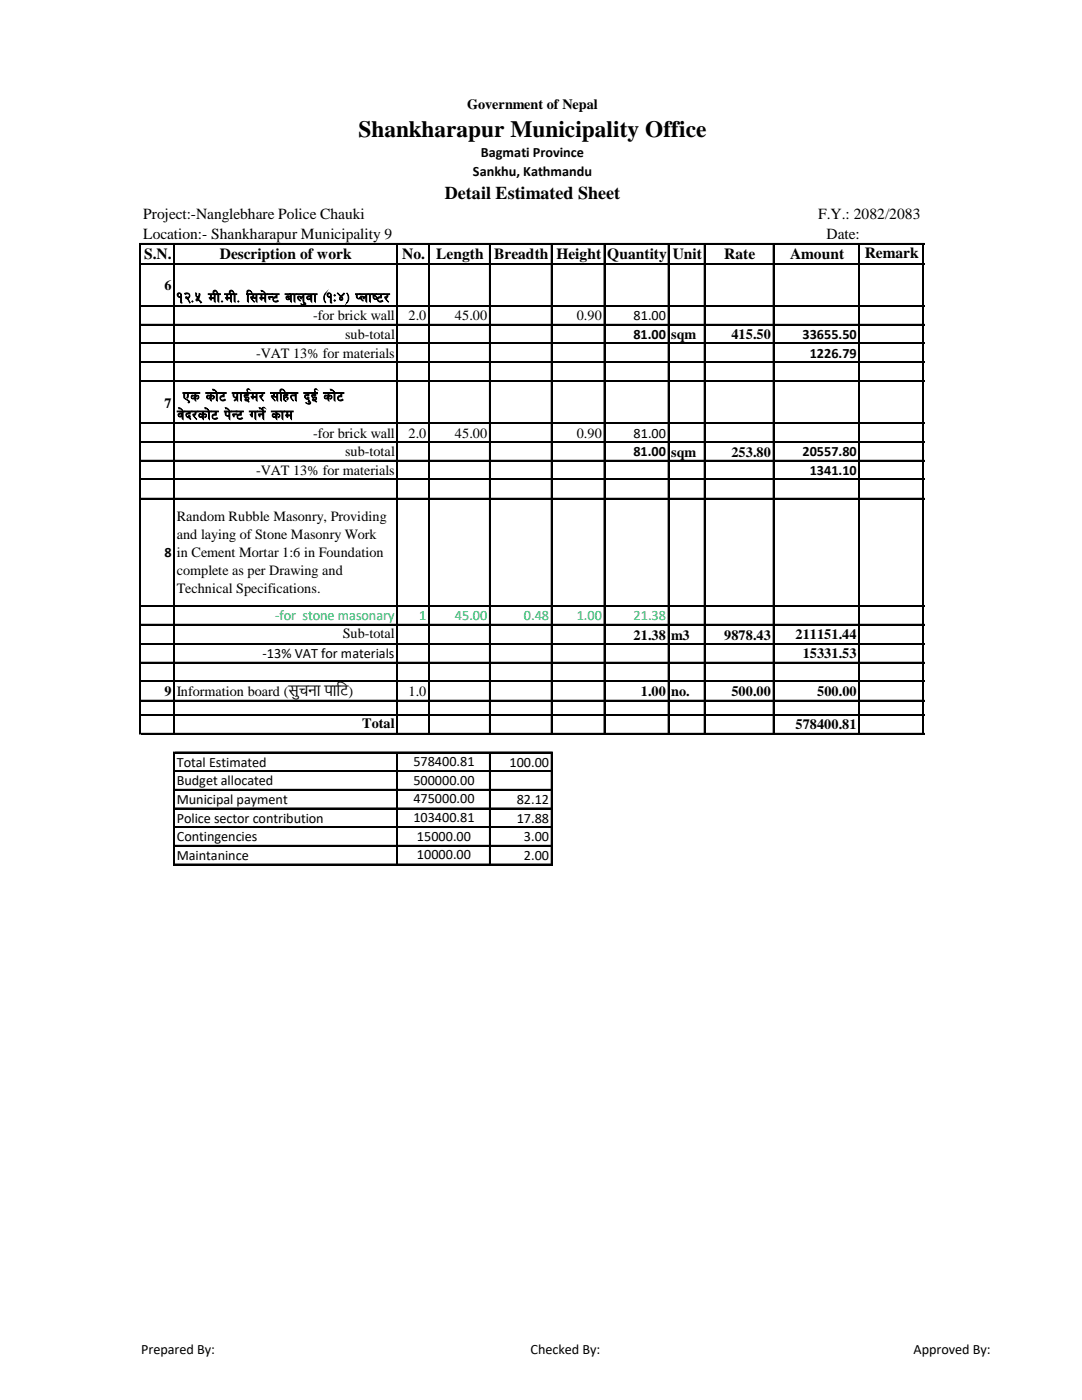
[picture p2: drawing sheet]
<svg xmlns="http://www.w3.org/2000/svg" width="296mm" height="383mm" viewBox="0 0 296 383" stroke-linecap="round" stroke-linejoin="round" font-family="sans-serif">
<defs><g id="words">
<text font-size="6.4" x="98" y="37.5">Shankharapur Municipality Office</text>
<text font-size="4.9" x="121.6" y="54.3">Detail Estimated Sheet</text>
<g font-size="4.6">
<text x="48.4" y="82.6">!@=% dL=dL= l;d]G6 afn'jf -!M$_ Knfi6/</text>
<text x="50" y="109.6">Ps sf]6 k|fO{d/ ;lxt b'O{ sf]6</text>
<text x="48.4" y="114.7">j]b/sf]6 k]G6 ug]{ sfd</text>
</g>
<g font-size="4.2">
<text x="39.2" y="59.9">Project:-Nanglebhare Police Chauki</text>
<text x="223.6" y="59.9">F.Y.: 2082/2083</text>
<text x="39.2" y="65.4">Location:- Shankharapur Municipality 9</text>
<text x="225.9" y="65.4">Date:</text>
<text x="39.4" y="70.9">S.N.</text>
<text x="60.1" y="70.9">Description of work</text>
<text x="109.9" y="70.9">No.</text>
<text x="119.3" y="70.9">Length</text>
<text x="135.1" y="70.9">Breadth</text>
<text x="152.1" y="70.9">Height</text>
<text x="166" y="70.9">Quantity</text>
<text x="183.9" y="70.9">Unit</text>
<text x="198" y="70.9">Rate</text>
<text x="215.9" y="70.9">Amount</text>
<text x="236.4" y="70.6">Remark</text>
</g>
<g font-size="3.9">
<text x="127.7" y="29.9">Government of Nepal</text>
<text x="131.4" y="43">Bagmati Province</text>
<text x="129.3" y="48.1">Sankhu, Kathmandu</text>
<text x="45" y="79.3">6</text>
<text x="85.6" y="87.6">-for brick wall</text>
<text x="111.7" y="87.6">2.0</text>
<text x="124.4" y="87.6">45.00</text>
<text x="157.7" y="87.6">0.90</text>
<text x="173.2" y="87.6">81.00</text>
<text x="94.3" y="92.7">sub-total</text>
<text x="173.1" y="92.7">81.00</text>
<text x="183.5" y="92.7">sqm</text>
<text x="199.9" y="92.7">415.50</text>
<text x="219.4" y="92.7">33655.50</text>
<text x="70" y="97.8">-VAT 13% for materials</text>
<text x="221.3" y="97.8">1226.79</text>
<text x="45" y="111.4">7</text>
<text x="85.6" y="119.7">-for brick wall</text>
<text x="111.7" y="119.7">2.0</text>
<text x="124.4" y="119.7">45.00</text>
<text x="157.7" y="119.7">0.90</text>
<text x="173.2" y="119.7">81.00</text>
<text x="94.3" y="124.8">sub-total</text>
<text x="173.1" y="124.8">81.00</text>
<text x="183.5" y="124.8">sqm</text>
<text x="199.9" y="124.8">253.80</text>
<text x="219.4" y="124.8">20557.80</text>
<text x="70" y="129.9">-VAT 13% for materials</text>
<text x="221.3" y="129.9">1341.10</text>
<text x="48.3" y="142.5">Random Rubble Masonry, Providing</text>
<text x="48.3" y="147.4">and laying of Stone Masonry Work</text>
<text x="45" y="152.4">8</text>
<text x="48.3" y="152.4">in Cement Mortar 1:6 in Foundation</text>
<text x="48.3" y="157.3">complete as per Drawing and</text>
<text x="48.3" y="162.2">Technical Specifications.</text>
<text x="71.8" y="179.9">-13% VAT for materials</text>
<text x="93.7" y="174.5">Sub-total</text>
<text x="173.2" y="174.9">21.38</text>
<text x="183.5" y="174.9">m3</text>
<text x="198" y="174.9">9878.43</text>
<text x="217.4" y="174.8">211151.44</text>
<text x="219.4" y="179.9">15331.53</text>
<text x="45" y="190.4">9</text>
<text x="48.3" y="190.3">Information board (सु</text>
<text x="81.6" y="190.3">चना पाट</text>
<text x="93" y="190.3">ि)</text>
<text x="111.7" y="190.3">1.0</text>
<text x="175.2" y="190.4">1.00</text>
<text x="183.5" y="190.4">no.</text>
<text x="199.9" y="190.4">500.00</text>
<text x="223.4" y="190.4">500.00</text>
<text x="99" y="199">Total</text>
<text x="217.4" y="199.3">578400.81</text>
<text x="48.3" y="209.6">Total Estimated</text>
<text x="113" y="209.4">578400.81</text>
<text x="139.3" y="209.6">100.00</text>
<text x="48.3" y="214.7">Budget allocated</text>
<text x="113" y="214.5">500000.00</text>
<text x="48.3" y="219.8">Municipal payment</text>
<text x="113" y="219.6">475000.00</text>
<text x="141.2" y="219.8">82.12</text>
<text x="48.3" y="224.9">Police sector contribution</text>
<text x="113" y="224.7">103400.81</text>
<text x="141.2" y="224.9">17.88</text>
<text x="48.3" y="230">Contingencies</text>
<text x="114" y="229.8">15000.00</text>
<text x="143.2" y="230">3.00</text>
<text x="48.3" y="235.1">Maintanince</text>
<text x="114" y="235">10000.00</text>
<text x="143.2" y="235.1">2.00</text>
<text x="38.6" y="370.2">Prepared By:</text>
<text x="145" y="370.2">Checked By:</text>
<text x="249.7" y="370.2">Approved By:</text>
</g>
<g font-size="3.9" fill="#00b050">
<text x="75.2" y="169.5">-for stone masonary</text>
<text x="114.6" y="169.5">1</text>
<text x="124.4" y="169.5">45.00</text>
<text x="143.2" y="169.5">0.48</text>
<text x="157.7" y="169.5">1.00</text>
<text x="173.2" y="169.5">21.38</text>
</g>
</g></defs>
<g fill="none" stroke="#000" stroke-width=".27">
<path d="M38.3 66.6v5.8M38.6 66.6h214M38.6 72.1h214M47.5 66.9v5.5M108.4 66.9v5.5M117.1 66.9v5.5M133.8 66.9v5.5M150.7 66.9v5.5M165.1 66.9v5.5M182.6 66.9v5.5M192.5 66.9v5.5M211.3 66.9v5.5"/>
<path d="M234.8 66.9v5.5M252.3 66.9v5.5"/>
</g>
<g fill="none" stroke="#000" stroke-width=".35">
<path d="M38.4 66.5v5.9M38.6 66.7h214M38.6 72.2h214M47.6 66.9v5.5M108.5 66.9v5.5M117.3 66.9v5.5M133.9 66.9v5.5M150.8 66.9v5.5M165.2 66.9v5.5M182.8 66.9v5.5M192.6 66.9v5.5M211.5 66.9v5.5"/>
<path d="M234.9 66.9v5.5M252.4 66.9v5.5"/>
</g>
<g fill="#fff">
<path d="M47.6 72.3h61v11.5h-61z" fill-rule="evenodd"/>
<path d="M47.6 99h61v16.8h-61z" fill-rule="evenodd"/>
<path d="M47.6 131.1h61v5.3h-61z" fill-rule="evenodd"/>
</g>
<g fill="none" stroke="#000" stroke-width=".27">
<path d="M38.3 72.1v128.7M38.6 72.1h214M47.5 72.4v128.4M108.4 72.4v128.4M117.1 72.4v128.4M133.8 72.4v128.4M150.7 72.4v128.4M165.1 72.4v128.4M182.6 72.4v128.4M192.5 72.4v128.4M211.3 72.4v128.4M234.8 72.4v128.4"/>
<path d="M252.3 72.4v128.4M38.6 83.6h214M38.6 88.7h214M38.6 93.8h214M38.6 98.9h214M38.6 104.1h214M38.6 115.6h214M38.6 120.7h214M38.6 125.8h214M38.6 130.9h214M38.6 136.2h214M38.6 165.6h214"/>
<path d="M38.6 170.7h214M38.6 175.9h214M38.6 181h214M38.6 186.2h214M38.6 191.4h214M38.6 195.4h214M38.6 200.5h214M47.5 205.6v30.9M47.8 205.6h103.2M47.8 210.7h103.2M47.8 215.8h103.2M108.4 205.9v30.6"/>
<path d="M133.8 205.9v30.6M150.7 205.9v30.6M47.8 220.9h103.2M47.8 226h103.2M47.8 231.1h103.2M47.8 236.2h103.2"/>
</g>
<g fill="none" stroke="#000" stroke-width=".35">
<path d="M38.4 72v128.8M38.6 72.2h214M47.6 72.4v128.4M108.5 72.4v128.4M117.3 72.4v128.4M133.9 72.4v128.4M150.8 72.4v128.4M165.2 72.4v128.4M182.8 72.4v128.4M192.6 72.4v128.4M211.5 72.4v128.4M234.9 72.4v128.4"/>
<path d="M252.4 72.4v128.4M38.6 83.7h214M38.6 88.8h214M38.6 93.9h214M38.6 99h214M38.6 104.3h214M38.6 115.8h214M38.6 120.9h214M38.6 126h214M38.6 131.1h214M38.6 136.4h214M38.6 165.7h214"/>
<path d="M38.6 170.8h214M38.6 176.1h214M38.6 181.2h214M38.6 186.3h214M38.6 191.6h214M38.6 195.5h214M38.6 200.6h214M47.6 205.6v30.9M47.8 205.7h103.2M47.8 210.8h103.2M47.8 215.9h103.2M108.5 205.9v30.6"/>
<path d="M133.9 205.9v30.6M150.8 205.9v30.6M47.8 221h103.2M47.8 226.1h103.2M47.8 231.2h103.2M47.8 236.4h103.2"/>
</g>
<use href="#words"/>
</svg>
